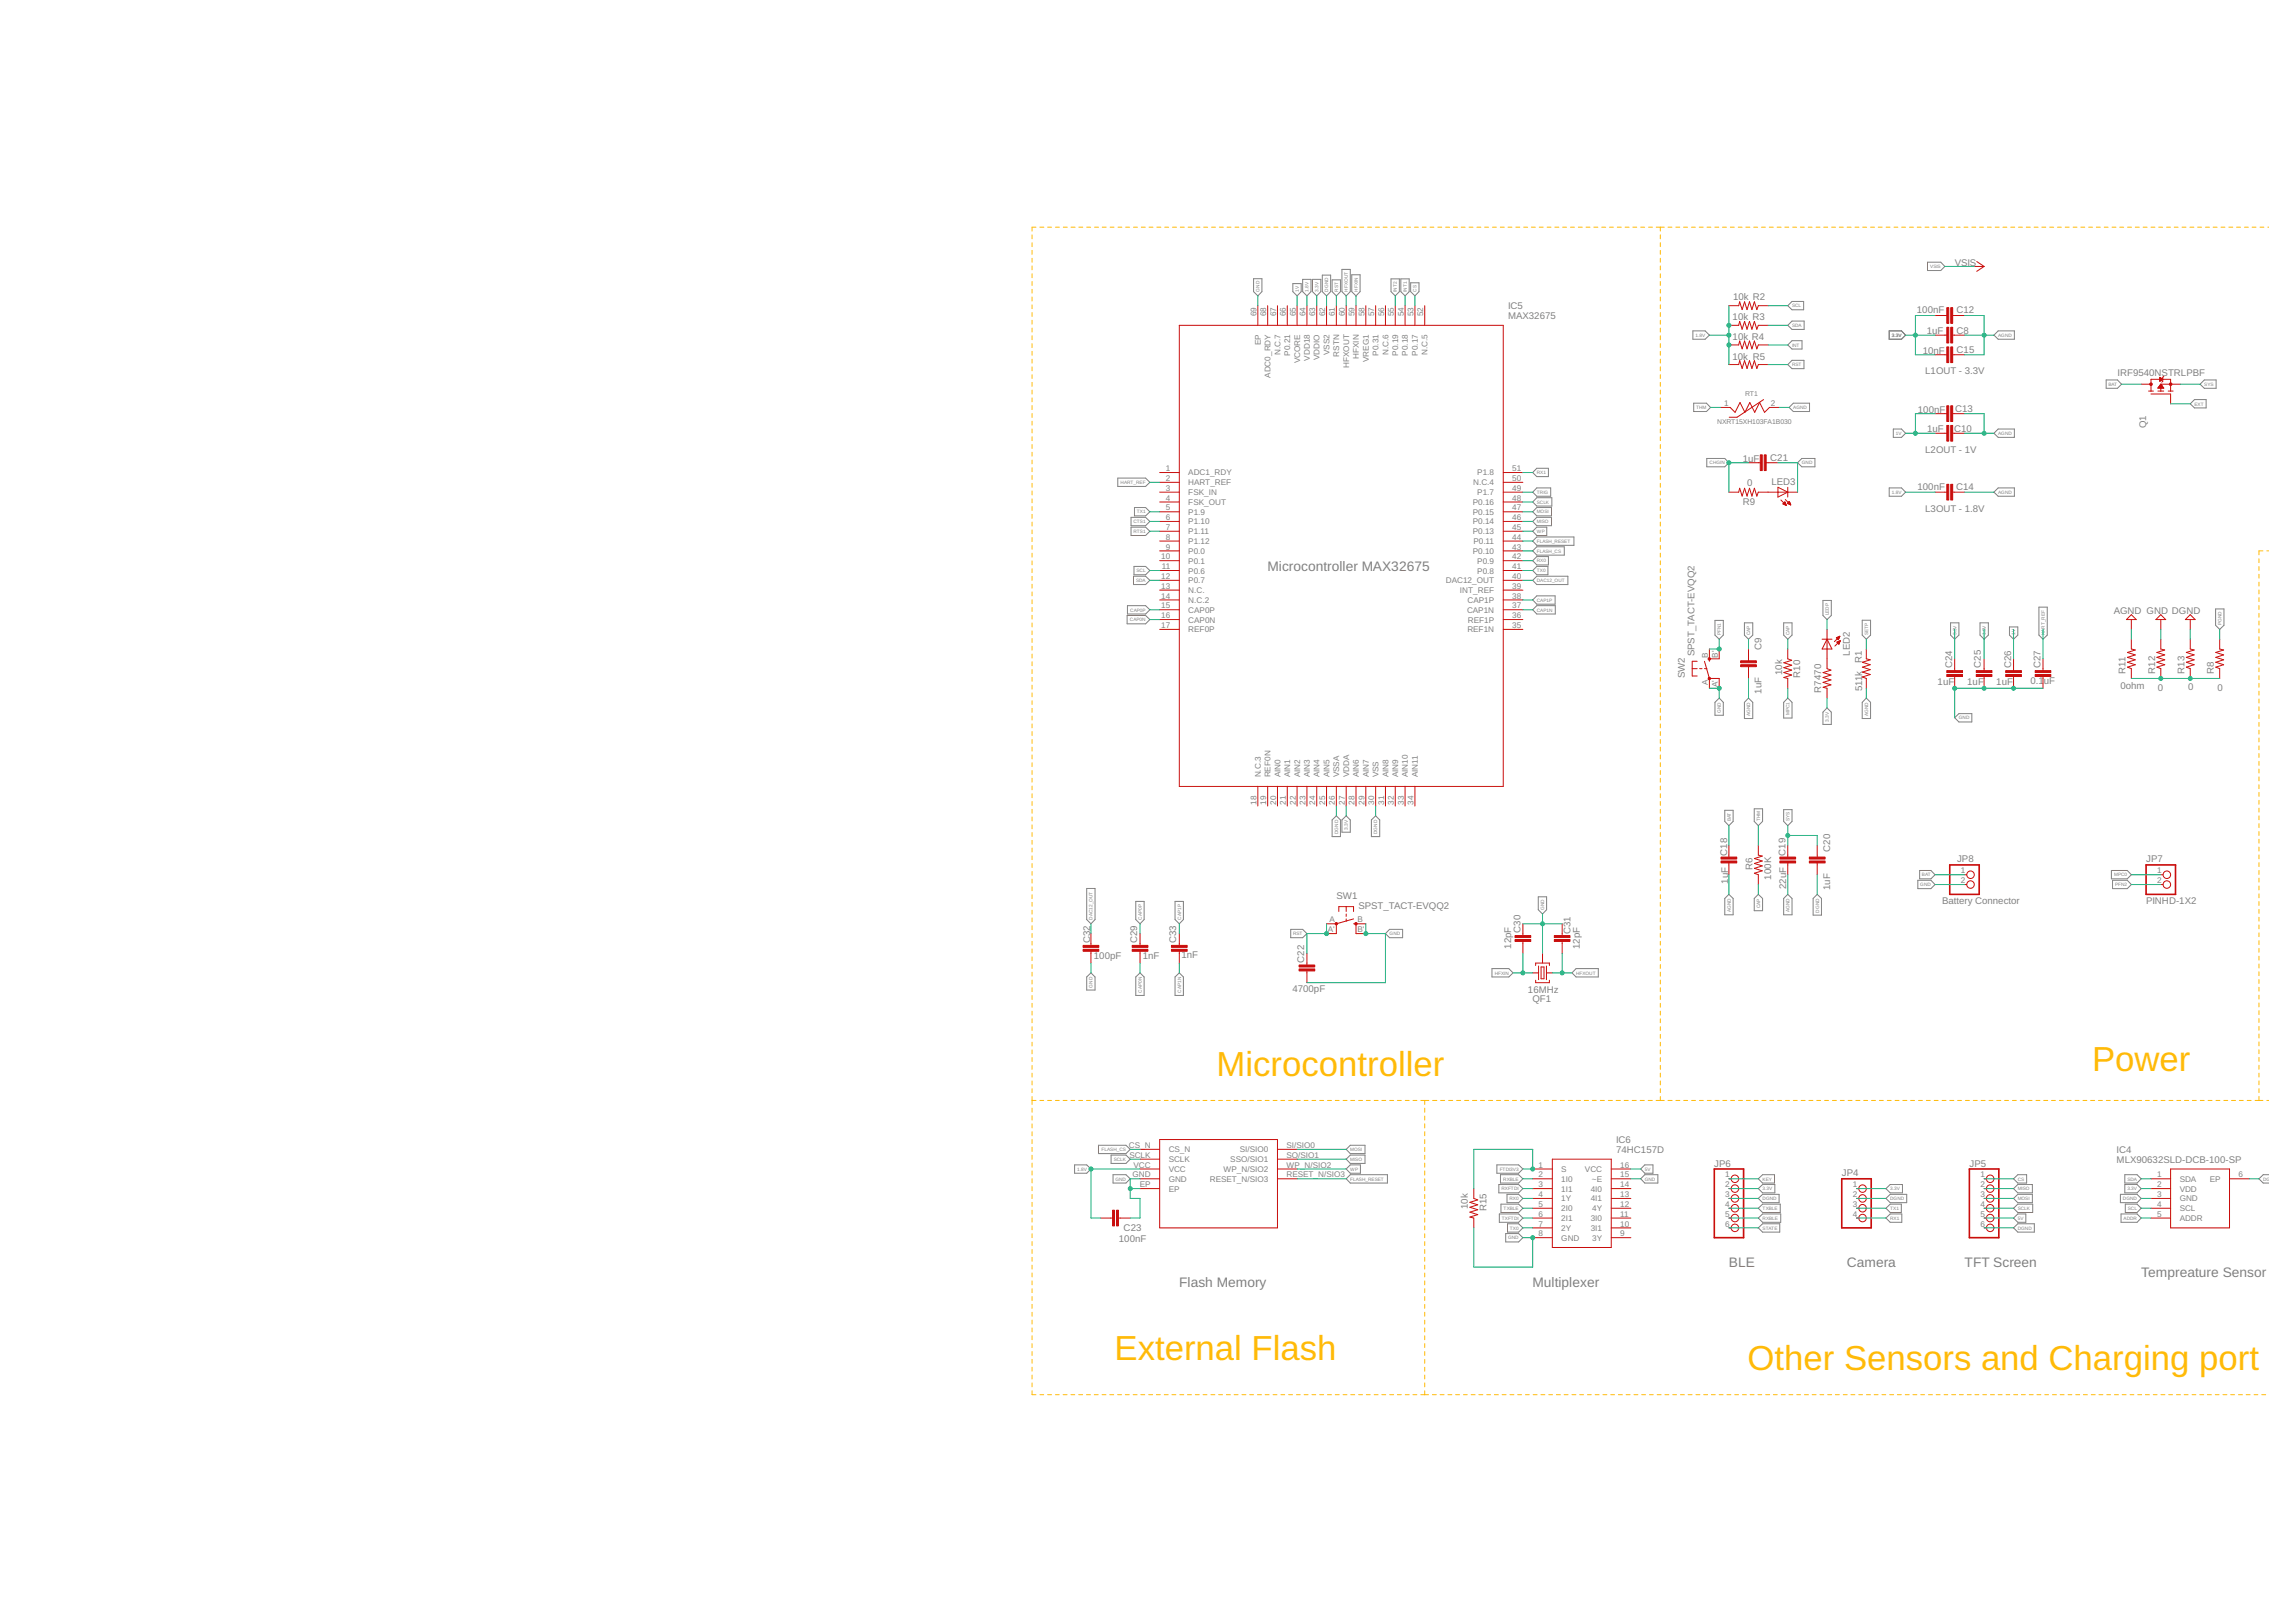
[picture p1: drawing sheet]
<svg xmlns="http://www.w3.org/2000/svg" width="297mm" height="210mm" viewBox="0 0 297 210" stroke-linecap="round" stroke-linejoin="round" font-family="sans-serif">
<defs><g id="words">
<g font-size="4.5" fill="#ffba08">
<text x="157.4" y="139.2">Microcontroller</text>
<text x="270.7" y="138.6">Power</text>
<text x="144.2" y="176">External Flash</text>
<text x="226.1" y="177.3">Other Sensors and Charging port</text>
</g>
<g font-size="1.8" fill="#808080">
<text x="164" y="73.8">Microcontroller MAX32675</text>
<text x="152.6" y="166.5">Flash Memory</text>
<text x="198.3" y="166.5">Multiplexer</text>
<text x="223.7" y="164">BLE</text>
<text x="238.9" y="164">Camera</text>
<text x="254.2" y="164">TFT Screen</text>
<text x="277" y="165.3">Tempreature Sensor</text>
</g>
<g font-size="1.2" fill="#808080">
<text x="252.9" y="34.5">VSIS</text>
<text x="195.1" y="41.3">MAX32675</text>
<text x="195.1" y="40">IC5</text>
<text x="224.2" y="41.4">10k R3</text>
<text x="224.2" y="38.8">10k R2</text>
<text x="248" y="40.5">100nF</text>
<text x="253.1" y="40.5">C12</text>
<text x="224.1" y="46.6">10k R5</text>
<text x="224.2" y="44">10k R4</text>
<text x="248.7" y="45.8">10nF</text>
<text x="249.3" y="43.2">1uF</text>
<text x="253.1" y="43.2">C8</text>
<text x="253.1" y="45.7">C15</text>
<text x="248.1" y="53.4">100nF</text>
<text x="249.1" y="48.4">L1OUT - 3.3V</text>
<text x="252.9" y="53.3">C13</text>
<text x="274" y="48.7">IRF9540NSTRLPBF</text>
<text x="225.5" y="59.7">1uF</text>
<text x="229" y="59.6">C21</text>
<text x="249.1" y="58.6">L2OUT - 1V</text>
<text x="249.3" y="55.9">1uF</text>
<text x="252.8" y="55.9">C10</text>
<text x="277.6" y="55.4" transform="rotate(-90 277.6 55.4)">Q1</text>
<text x="225.5" y="65.4">R9</text>
<text x="226" y="62.9">0</text>
<text x="229.2" y="62.8">LED3</text>
<text x="248.1" y="63.4">100nF</text>
<text x="253.1" y="63.4">C14</text>
<text x="249.1" y="66.2">L3OUT - 1.8V</text>
<text x="273.5" y="79.5">AGND GND DGND</text>
<text x="218" y="87.8" transform="rotate(-90 218 87.8)">SW2</text>
<text x="219.2" y="84.9" transform="rotate(-90 219.2 84.9)">SPST_TACT-EVQQ2</text>
<text x="227.9" y="89.8" transform="rotate(-90 227.9 89.8)">1uF</text>
<text x="227.9" y="84.1" transform="rotate(-90 227.9 84.1)">C9</text>
<text x="230.6" y="87.4" transform="rotate(-90 230.6 87.4)">10k</text>
<text x="232.9" y="87.7" transform="rotate(-90 232.9 87.7)">R10</text>
<text x="235.6" y="89.7" transform="rotate(-90 235.6 89.7)">R7470</text>
<text x="239.3" y="84.8" transform="rotate(-90 239.3 84.8)">LED2</text>
<text x="240.9" y="85.9" transform="rotate(-90 240.9 85.9)">R1</text>
<text x="240.9" y="89.4" transform="rotate(-90 240.9 89.4)">511k</text>
<text x="250.7" y="88.7">1uF</text>
<text x="252.6" y="86.5" transform="rotate(-90 252.6 86.5)">C24</text>
<text x="254.5" y="88.7">1uF</text>
<text x="256.3" y="86.4" transform="rotate(-90 256.3 86.4)">C25</text>
<text x="258.3" y="88.6">1uF</text>
<text x="260.2" y="86.5" transform="rotate(-90 260.2 86.5)">C26</text>
<text x="262.7" y="88.6">0.1uF</text>
<text x="264" y="86.5" transform="rotate(-90 264 86.5)">C27</text>
<text x="274.3" y="89.2">0ohm</text>
<text x="275" y="87.2" transform="rotate(-90 275 87.2)">R11</text>
<text x="278.8" y="87.2" transform="rotate(-90 278.8 87.2)">R12</text>
<text x="279.2" y="89.4">0</text>
<text x="282.6" y="87.2" transform="rotate(-90 282.6 87.2)">R13</text>
<text x="283.1" y="89.3">0</text>
<text x="286.4" y="87.2" transform="rotate(-90 286.4 87.2)">R8</text>
<text x="286.9" y="89.4">0</text>
<text x="223.4" y="110.7" transform="rotate(-90 223.4 110.7)">C18</text>
<text x="226.7" y="112.6" transform="rotate(-90 226.7 112.6)">R6</text>
<text x="229.1" y="113.8" transform="rotate(-90 229.1 113.8)">100K</text>
<text x="231" y="110.7" transform="rotate(-90 231 110.7)">C19</text>
<text x="236.8" y="110.2" transform="rotate(-90 236.8 110.2)">C20</text>
<text x="253.2" y="111.5">JP8</text>
<text x="277.6" y="111.6">JP7</text>
<text x="172.9" y="116.4">SW1</text>
<text x="175.7" y="117.6">SPST_TACT-EVQQ2</text>
<text x="223.6" y="114.4" transform="rotate(-90 223.6 114.4)">1uF</text>
<text x="231.1" y="115.1" transform="rotate(-90 231.1 115.1)">22uF</text>
<text x="236.8" y="115.2" transform="rotate(-90 236.8 115.2)">1uF</text>
<text x="251.2" y="116.9">Battery Connector</text>
<text x="277.6" y="117">PINHD-1X2</text>
<text x="141" y="122" transform="rotate(-90 141 122)">C32</text>
<text x="141.5" y="124.1">100pF</text>
<text x="147.1" y="122.1" transform="rotate(-90 147.1 122.1)">C29</text>
<text x="147.8" y="124">1nF</text>
<text x="152.2" y="122" transform="rotate(-90 152.2 122)">C33</text>
<text x="152.8" y="124">1nF</text>
<text x="168.7" y="124.6" transform="rotate(-90 168.7 124.6)">C22</text>
<text x="195.5" y="122.8" transform="rotate(-90 195.5 122.8)">12pF</text>
<text x="196.7" y="120.7" transform="rotate(-90 196.7 120.7)">C30</text>
<text x="203.2" y="120.9" transform="rotate(-90 203.2 120.9)">C31</text>
<text x="204.4" y="122.8" transform="rotate(-90 204.4 122.8)">12pF</text>
<text x="167.2" y="128.4">4700pF</text>
<text x="197.7" y="128.5">16MHz</text>
<text x="198.2" y="129.6">QF1</text>
<text x="209.1" y="149.2">74HC157D</text>
<text x="209.1" y="147.9">IC6</text>
<text x="273.8" y="149.2">IC4</text>
<text x="221.8" y="151">JP6</text>
<text x="238.3" y="152.2">JP4</text>
<text x="254.8" y="151">JP5</text>
<text x="273.8" y="150.5">MLX90632SLD-DCB-100-SP</text>
<text x="144.8" y="160.7">100nF</text>
<text x="145.4" y="159.3">C23</text>
<text x="189.9" y="156.5" transform="rotate(-90 189.9 156.5)">10k</text>
<text x="192.3" y="156.8" transform="rotate(-90 192.3 156.8)">R15</text>
</g>
<g font-size="1.1" fill="#808080">
<text x="162.5" y="40.9" transform="rotate(-90 162.5 40.9)">69</text>
<text x="163.8" y="40.9" transform="rotate(-90 163.8 40.9)">68</text>
<text x="165.1" y="40.9" transform="rotate(-90 165.1 40.9)">67</text>
<text x="166.4" y="40.9" transform="rotate(-90 166.4 40.9)">66</text>
<text x="167.6" y="40.9" transform="rotate(-90 167.6 40.9)">65</text>
<text x="168.9" y="40.9" transform="rotate(-90 168.9 40.9)">64</text>
<text x="170.2" y="40.9" transform="rotate(-90 170.2 40.9)">63</text>
<text x="171.4" y="40.9" transform="rotate(-90 171.4 40.9)">62</text>
<text x="172.7" y="40.9" transform="rotate(-90 172.7 40.9)">61</text>
<text x="174" y="40.9" transform="rotate(-90 174 40.9)">60</text>
<text x="175.2" y="40.9" transform="rotate(-90 175.2 40.9)">59</text>
<text x="176.5" y="40.9" transform="rotate(-90 176.5 40.9)">58</text>
<text x="177.8" y="40.9" transform="rotate(-90 177.8 40.9)">57</text>
<text x="179.1" y="40.9" transform="rotate(-90 179.1 40.9)">56</text>
<text x="180.3" y="40.9" transform="rotate(-90 180.3 40.9)">55</text>
<text x="181.6" y="40.9" transform="rotate(-90 181.6 40.9)">54</text>
<text x="182.9" y="40.9" transform="rotate(-90 182.9 40.9)">53</text>
<text x="184.1" y="40.9" transform="rotate(-90 184.1 40.9)">52</text>
<text x="163.1" y="44.7" transform="rotate(-90 163.1 44.7)">EP</text>
<text x="165.6" y="46" transform="rotate(-90 165.6 46)">N.C.7</text>
<text x="166.9" y="46" transform="rotate(-90 166.9 46)">P0.21</text>
<text x="168.2" y="47" transform="rotate(-90 168.2 47)">VCORE</text>
<text x="169.5" y="46.7" transform="rotate(-90 169.5 46.7)">VDD18</text>
<text x="170.7" y="46.6" transform="rotate(-90 170.7 46.6)">VDDIO</text>
<text x="172" y="46" transform="rotate(-90 172 46)">VSS2</text>
<text x="173.3" y="46.1" transform="rotate(-90 173.3 46.1)">RSTN</text>
<text x="174.5" y="47.6" transform="rotate(-90 174.5 47.6)">HFXOUT</text>
<text x="175.8" y="46.4" transform="rotate(-90 175.8 46.4)">HFXIN</text>
<text x="177.1" y="46.8" transform="rotate(-90 177.1 46.8)">VREG1</text>
<text x="178.3" y="46" transform="rotate(-90 178.3 46)">P0.31</text>
<text x="179.6" y="46" transform="rotate(-90 179.6 46)">N.C.6</text>
<text x="180.9" y="46" transform="rotate(-90 180.9 46)">P0.19</text>
<text x="182.2" y="46" transform="rotate(-90 182.2 46)">P0.18</text>
<text x="183.4" y="46" transform="rotate(-90 183.4 46)">P0.17</text>
<text x="184.7" y="46" transform="rotate(-90 184.7 46)">N.C.5</text>
<text x="164.4" y="48.9" transform="rotate(-90 164.4 48.9)">ADC0_RDY</text>
<text x="223.1" y="52.5">1</text>
<text x="229.1" y="52.5">2</text>
<text x="150.8" y="61">1</text>
<text x="150.8" y="62.2">2</text>
<text x="150.8" y="63.5">3</text>
<text x="150.8" y="64.8">4</text>
<text x="153.7" y="61.5">ADC1_RDY</text>
<text x="153.7" y="62.8">HART_REF</text>
<text x="153.7" y="64.1">FSK_IN</text>
<text x="153.7" y="65.3">FSK_OUT</text>
<text x="190.5" y="65.3">P0.16</text>
<text x="190.6" y="62.8">N.C.4</text>
<text x="191.1" y="61.5">P1.8</text>
<text x="191.1" y="64.1">P1.7</text>
<text x="195.6" y="61">51</text>
<text x="195.6" y="62.2">50</text>
<text x="195.6" y="63.5">49</text>
<text x="195.6" y="64.8">48</text>
<text x="150.8" y="66">5</text>
<text x="150.8" y="67.3">6</text>
<text x="150.8" y="68.6">7</text>
<text x="150.8" y="69.9">8</text>
<text x="150.8" y="71.1">9</text>
<text x="153.7" y="66.6">P1.9</text>
<text x="153.7" y="67.9">P1.10</text>
<text x="153.7" y="69.1">P1.11</text>
<text x="153.7" y="70.4">P1.12</text>
<text x="153.7" y="71.7">P0.0</text>
<text x="190.5" y="66.6">P0.15</text>
<text x="190.5" y="67.9">P0.14</text>
<text x="190.5" y="69.1">P0.13</text>
<text x="190.5" y="71.7">P0.10</text>
<text x="190.6" y="70.4">P0.11</text>
<text x="195.6" y="66">47</text>
<text x="195.6" y="67.3">46</text>
<text x="195.6" y="68.6">45</text>
<text x="195.6" y="69.9">44</text>
<text x="195.6" y="71.1">43</text>
<text x="150.2" y="72.4">10</text>
<text x="150.2" y="74.9">12</text>
<text x="150.2" y="76.2">13</text>
<text x="150.2" y="77.5">14</text>
<text x="150.3" y="73.7">11</text>
<text x="153.7" y="72.9">P0.1</text>
<text x="153.7" y="74.2">P0.6</text>
<text x="153.7" y="75.5">P0.7</text>
<text x="153.7" y="76.8">N.C.</text>
<text x="187.1" y="75.5">DAC12_OUT</text>
<text x="188.9" y="76.8">INT_REF</text>
<text x="191.1" y="72.9">P0.9</text>
<text x="191.1" y="74.2">P0.8</text>
<text x="195.6" y="72.4">42</text>
<text x="195.6" y="73.7">41</text>
<text x="195.6" y="74.9">40</text>
<text x="195.6" y="76.2">39</text>
<text x="195.6" y="77.5">38</text>
<text x="150.2" y="78.7">15</text>
<text x="150.2" y="80">16</text>
<text x="150.2" y="81.3">17</text>
<text x="153.7" y="78">N.C.2</text>
<text x="153.7" y="79.3">CAP0P</text>
<text x="153.7" y="80.6">CAP0N</text>
<text x="153.7" y="81.8">REF0P</text>
<text x="189.8" y="79.3">CAP1N</text>
<text x="189.8" y="81.8">REF1N</text>
<text x="189.9" y="78">CAP1P</text>
<text x="189.9" y="80.6">REF1P</text>
<text x="195.6" y="78.7">37</text>
<text x="195.6" y="80">36</text>
<text x="195.6" y="81.3">35</text>
<text x="221" y="88.7" transform="rotate(-90 221 88.7)">A</text>
<text x="221" y="85.1" transform="rotate(-90 221 85.1)">B</text>
<text x="222.2" y="88.9" transform="rotate(-90 222.2 88.9)">A'</text>
<text x="222.2" y="85.1" transform="rotate(-90 222.2 85.1)">B'</text>
<text x="163.1" y="100.6" transform="rotate(-90 163.1 100.6)">N.C.3</text>
<text x="164.4" y="100.6" transform="rotate(-90 164.4 100.6)">REF0N</text>
<text x="165.6" y="100.6" transform="rotate(-90 165.6 100.6)">AIN0</text>
<text x="166.9" y="100.6" transform="rotate(-90 166.9 100.6)">AIN1</text>
<text x="168.2" y="100.6" transform="rotate(-90 168.2 100.6)">AIN2</text>
<text x="169.5" y="100.6" transform="rotate(-90 169.5 100.6)">AIN3</text>
<text x="170.7" y="100.6" transform="rotate(-90 170.7 100.6)">AIN4</text>
<text x="172" y="100.6" transform="rotate(-90 172 100.6)">AIN5</text>
<text x="173.3" y="100.6" transform="rotate(-90 173.3 100.6)">VSSA</text>
<text x="174.5" y="100.6" transform="rotate(-90 174.5 100.6)">VDDA</text>
<text x="175.8" y="100.6" transform="rotate(-90 175.8 100.6)">AIN6</text>
<text x="177.1" y="100.6" transform="rotate(-90 177.1 100.6)">AIN7</text>
<text x="178.3" y="100.6" transform="rotate(-90 178.3 100.6)">VSS</text>
<text x="179.6" y="100.6" transform="rotate(-90 179.6 100.6)">AIN8</text>
<text x="180.9" y="100.6" transform="rotate(-90 180.9 100.6)">AIN9</text>
<text x="182.2" y="100.6" transform="rotate(-90 182.2 100.6)">AIN10</text>
<text x="183.4" y="100.6" transform="rotate(-90 183.4 100.6)">AIN11</text>
<text x="162.5" y="104.1" transform="rotate(-90 162.5 104.1)">18</text>
<text x="163.8" y="104.1" transform="rotate(-90 163.8 104.1)">19</text>
<text x="165.1" y="104.1" transform="rotate(-90 165.1 104.1)">20</text>
<text x="166.4" y="104.1" transform="rotate(-90 166.4 104.1)">21</text>
<text x="167.6" y="104.1" transform="rotate(-90 167.6 104.1)">22</text>
<text x="168.9" y="104.1" transform="rotate(-90 168.9 104.1)">23</text>
<text x="170.2" y="104.1" transform="rotate(-90 170.2 104.1)">24</text>
<text x="171.4" y="104.1" transform="rotate(-90 171.4 104.1)">25</text>
<text x="172.7" y="104.1" transform="rotate(-90 172.7 104.1)">26</text>
<text x="174" y="104.1" transform="rotate(-90 174 104.1)">27</text>
<text x="175.2" y="104.1" transform="rotate(-90 175.2 104.1)">28</text>
<text x="176.5" y="104.1" transform="rotate(-90 176.5 104.1)">29</text>
<text x="177.8" y="104.1" transform="rotate(-90 177.8 104.1)">30</text>
<text x="179.1" y="104.1" transform="rotate(-90 179.1 104.1)">31</text>
<text x="180.3" y="104.1" transform="rotate(-90 180.3 104.1)">32</text>
<text x="181.6" y="104.1" transform="rotate(-90 181.6 104.1)">33</text>
<text x="182.9" y="104.1" transform="rotate(-90 182.9 104.1)">34</text>
<text x="253.7" y="113">1</text>
<text x="279.1" y="113">1</text>
<text x="172" y="119.4">A</text>
<text x="175.6" y="119.4">B</text>
<text x="253.7" y="114.3">2</text>
<text x="279.1" y="114.3">2</text>
<text x="171.8" y="120.6">A'</text>
<text x="175.6" y="120.6">B'</text>
<text x="146" y="148.6">CS_N</text>
<text x="146.1" y="149.8">SCLK</text>
<text x="151.2" y="149.1">CS_N</text>
<text x="160.4" y="149.1">SI/SIO0</text>
<text x="166.4" y="148.6">SI/SIO0</text>
<text x="166.4" y="149.8">SO/SIO1</text>
<text x="146.5" y="152.4">GND</text>
<text x="146.6" y="151.1">VCC</text>
<text x="147.5" y="153.6">EP</text>
<text x="151.2" y="150.4">SCLK</text>
<text x="151.2" y="151.7">VCC</text>
<text x="151.2" y="152.9">GND</text>
<text x="151.2" y="154.2">EP</text>
<text x="156.5" y="152.9">RESET_N/SIO3</text>
<text x="158.3" y="151.7">WP_N/SIO2</text>
<text x="159.2" y="150.4">SSO/SIO1</text>
<text x="166.4" y="151.1">WP_N/SIO2</text>
<text x="166.4" y="152.4">RESET_N/SIO3</text>
<text x="199.1" y="151.1">1</text>
<text x="199.1" y="152.4">2</text>
<text x="199.1" y="153.6">3</text>
<text x="199.1" y="154.9">4</text>
<text x="202" y="151.7">S</text>
<text x="202" y="152.9">1I0</text>
<text x="202" y="154.2">1I1</text>
<text x="202" y="155.5">1Y</text>
<text x="205" y="151.7">VCC</text>
<text x="205.8" y="155.5">4I1</text>
<text x="205.8" y="154.2">4I0</text>
<text x="206" y="152.9">~E</text>
<text x="209.6" y="154.9">13</text>
<text x="209.6" y="153.6">14</text>
<text x="209.6" y="152.4">15</text>
<text x="209.6" y="151.1">16</text>
<text x="223.2" y="152.4">1</text>
<text x="223.2" y="153.6">2</text>
<text x="223.2" y="154.9">3</text>
<text x="239.7" y="153.6">1</text>
<text x="239.7" y="154.9">2</text>
<text x="256.2" y="152.4">1</text>
<text x="256.2" y="153.6">2</text>
<text x="256.2" y="154.9">3</text>
<text x="279.1" y="152.4">1</text>
<text x="279.1" y="153.6">2</text>
<text x="279.1" y="154.9">3</text>
<text x="282" y="152.9">SDA</text>
<text x="282" y="154.2">VDD</text>
<text x="282" y="155.5">GND</text>
<text x="285.9" y="152.9">EP</text>
<text x="289.6" y="152.4">6</text>
<text x="199.1" y="156.2">5</text>
<text x="199.1" y="157.5">6</text>
<text x="199.1" y="158.7">7</text>
<text x="199.1" y="160">8</text>
<text x="202" y="156.7">2I0</text>
<text x="202" y="158">2I1</text>
<text x="202" y="159.3">2Y</text>
<text x="202" y="160.6">GND</text>
<text x="205.8" y="159.3">3I1</text>
<text x="205.8" y="158">3I0</text>
<text x="206" y="160.6">3Y</text>
<text x="206" y="156.7">4Y</text>
<text x="209.6" y="160">9</text>
<text x="209.6" y="158.7">10</text>
<text x="209.6" y="157.5">11</text>
<text x="209.6" y="156.2">12</text>
<text x="223.2" y="156.2">4</text>
<text x="223.2" y="157.5">5</text>
<text x="223.2" y="158.7">6</text>
<text x="239.7" y="156.2">3</text>
<text x="239.7" y="157.5">4</text>
<text x="256.2" y="156.2">4</text>
<text x="256.2" y="157.5">5</text>
<text x="256.2" y="158.7">6</text>
<text x="279.1" y="156.2">4</text>
<text x="279.1" y="157.5">5</text>
<text x="282" y="156.7">SCL</text>
<text x="282" y="158">ADDR</text>
</g>
<g font-size=".9" fill="#808080">
<text x="225.8" y="51.3">RT1</text>
<text x="222.1" y="54.9">NXRT15XH103FA1B030</text>
</g>
<g font-size=".6" fill="#808080">
<text x="249.7" y="34.7">VSIS</text>
<text x="162.9" y="37.7" transform="rotate(-90 162.9 37.7)">GND</text>
<text x="168" y="37.7" transform="rotate(-90 168 37.7)">1V</text>
<text x="169.3" y="37.7" transform="rotate(-90 169.3 37.7)">1.8V</text>
<text x="170.6" y="37.7" transform="rotate(-90 170.6 37.7)">3.3V</text>
<text x="171.8" y="37.7" transform="rotate(-90 171.8 37.7)">DGND</text>
<text x="173.1" y="37.7" transform="rotate(-90 173.1 37.7)">RST</text>
<text x="174.4" y="37.7" transform="rotate(-90 174.4 37.7)">HFXOUT</text>
<text x="175.6" y="37.7" transform="rotate(-90 175.6 37.7)">HFXIN</text>
<text x="180.7" y="37.7" transform="rotate(-90 180.7 37.7)">INT2</text>
<text x="182" y="37.7" transform="rotate(-90 182 37.7)">INT1</text>
<text x="183.3" y="37.7" transform="rotate(-90 183.3 37.7)">CS</text>
<text x="231.8" y="39.8">SCL</text>
<text x="219.4" y="43.6">1.8V</text>
<text x="231.8" y="42.3">SDA</text>
<text x="231.8" y="44.9">INT</text>
<text x="231.8" y="47.4">RST</text>
<text x="244.7" y="43.6">3.3V</text>
<text x="258.5" y="43.6">AGND</text>
<text x="219.4" y="52.9">THM</text>
<text x="232" y="52.9">AGND</text>
<text x="272.8" y="49.9">BAT</text>
<text x="283.9" y="52.5">EXT</text>
<text x="285.2" y="49.9">SYS</text>
<text x="245.3" y="56.3">1V</text>
<text x="258.5" y="56.3">AGND</text>
<text x="145" y="62.6">HART_REF</text>
<text x="198.8" y="65.2">SCLK</text>
<text x="198.8" y="63.9">TRIG</text>
<text x="198.8" y="61.4">RX1</text>
<text x="221.2" y="60.1">CHGIN</text>
<text x="233.1" y="60.1">GND</text>
<text x="244.7" y="63.9">1.8V</text>
<text x="258.5" y="63.9">AGND</text>
<text x="146.6" y="67.7">CTS1</text>
<text x="146.7" y="69">RTS1</text>
<text x="147.1" y="66.4">TX1</text>
<text x="198.8" y="66.4">MOSI</text>
<text x="198.8" y="67.7">MISO</text>
<text x="198.8" y="71.5">FLASH_CS</text>
<text x="198.8" y="69">WP</text>
<text x="198.8" y="70.3">FLASH_RESET</text>
<text x="147" y="75.3">SDA</text>
<text x="147" y="74.1">SCL</text>
<text x="198.8" y="75.3">DAC12_OUT</text>
<text x="198.8" y="77.9">CAP1P</text>
<text x="198.8" y="72.8">RX0</text>
<text x="198.8" y="74.1">TX0</text>
<text x="146.2" y="80.4">CAP0N</text>
<text x="146.2" y="79.1">CAP0P</text>
<text x="198.8" y="79.1">CAP1N</text>
<text x="222.6" y="82.2" transform="rotate(-90 222.6 82.2)">PFN1</text>
<text x="226.4" y="82.2" transform="rotate(-90 226.4 82.2)">CAP</text>
<text x="231.5" y="82.2" transform="rotate(-90 231.5 82.2)">CAP</text>
<text x="236.6" y="79.6" transform="rotate(-90 236.6 79.6)">LEDP</text>
<text x="241.7" y="82.2" transform="rotate(-90 241.7 82.2)">SETP</text>
<text x="253.1" y="82.2" transform="rotate(-90 253.1 82.2)">3.3V</text>
<text x="256.9" y="82.2" transform="rotate(-90 256.9 82.2)">1.8V</text>
<text x="260.7" y="82.2" transform="rotate(-90 260.7 82.2)">1V</text>
<text x="264.5" y="82.2" transform="rotate(-90 264.5 82.2)">HART_REF</text>
<text x="287.4" y="80.9" transform="rotate(-90 287.4 80.9)">PGND</text>
<text x="222.6" y="92.3" transform="rotate(-90 222.6 92.3)">GND</text>
<text x="226.4" y="92.7" transform="rotate(-90 226.4 92.7)">AGND</text>
<text x="231.5" y="92.6" transform="rotate(-90 231.5 92.6)">MPC1</text>
<text x="236.6" y="93.4" transform="rotate(-90 236.6 93.4)">3.3V</text>
<text x="241.7" y="92.7" transform="rotate(-90 241.7 92.7)">AGND</text>
<text x="253.4" y="93.1">GND</text>
<text x="173.1" y="107.9" transform="rotate(-90 173.1 107.9)">DGND</text>
<text x="174.4" y="107.4" transform="rotate(-90 174.4 107.4)">3.3V</text>
<text x="178.2" y="107.9" transform="rotate(-90 178.2 107.9)">DGND</text>
<text x="223.9" y="106.3" transform="rotate(-90 223.9 106.3)">BAT</text>
<text x="227.7" y="106.3" transform="rotate(-90 227.7 106.3)">THM</text>
<text x="231.5" y="106.3" transform="rotate(-90 231.5 106.3)">SYS</text>
<text x="248.6" y="113.4">BAT</text>
<text x="273.5" y="113.4">MPC0</text>
<text x="141.4" y="119" transform="rotate(-90 141.4 119)">DAC12_OUT</text>
<text x="147.7" y="119" transform="rotate(-90 147.7 119)">CAP0P</text>
<text x="152.8" y="119" transform="rotate(-90 152.8 119)">CAP1P</text>
<text x="199.8" y="117.7" transform="rotate(-90 199.8 117.7)">GND</text>
<text x="223.9" y="118.1" transform="rotate(-90 223.9 118.1)">AGND</text>
<text x="227.7" y="117.5" transform="rotate(-90 227.7 117.5)">CAP</text>
<text x="231.5" y="118.1" transform="rotate(-90 231.5 118.1)">AGND</text>
<text x="235.3" y="118.1" transform="rotate(-90 235.3 118.1)">DGND</text>
<text x="248.4" y="114.7">GND</text>
<text x="273.6" y="114.7">PFN2</text>
<text x="167.3" y="121">RST</text>
<text x="179.8" y="121">GND</text>
<text x="141.4" y="127.8" transform="rotate(-90 141.4 127.8)">GND</text>
<text x="147.7" y="128.5" transform="rotate(-90 147.7 128.5)">CAP0N</text>
<text x="152.8" y="128.5" transform="rotate(-90 152.8 128.5)">CAP1N</text>
<text x="193.4" y="126.1">HFXIN</text>
<text x="203.9" y="126.1">HFXOUT</text>
<text x="142.5" y="149">FLASH_CS</text>
<text x="174.7" y="149">MOSI</text>
<text x="139.3" y="151.5">1.8V</text>
<text x="144.1" y="150.2">SCLK</text>
<text x="144.3" y="152.8">GND</text>
<text x="174.7" y="150.2">MISO</text>
<text x="174.7" y="151.5">WP</text>
<text x="174.7" y="152.8">FLASH_RESET</text>
<text x="194" y="151.5">FTDI3V3</text>
<text x="194.2" y="154">RXFTDI</text>
<text x="194.5" y="152.8">RXBLE</text>
<text x="195.3" y="155.3">RX0</text>
<text x="212.8" y="152.8">GND</text>
<text x="212.8" y="151.5">5V</text>
<text x="228" y="155.3">DGND</text>
<text x="228" y="154">3.3V</text>
<text x="228" y="152.8">KEY</text>
<text x="244.5" y="155.3">DGND</text>
<text x="244.5" y="154">3.3V</text>
<text x="261" y="155.3">MOSI</text>
<text x="261" y="154">MISO</text>
<text x="261" y="152.8">CS</text>
<text x="274.7" y="155.3">DGND</text>
<text x="275.2" y="152.8">SDA</text>
<text x="275.2" y="154">3.3V</text>
<text x="292.8" y="152.8">DGND</text>
<text x="194.3" y="157.9">TXFTDI</text>
<text x="194.5" y="156.6">TXBLE</text>
<text x="195.1" y="160.4">GND</text>
<text x="195.3" y="159.1">TX0</text>
<text x="228" y="159.1">STATE</text>
<text x="228" y="156.6">TXBLE</text>
<text x="228" y="157.9">RXBLE</text>
<text x="244.5" y="156.6">TX1</text>
<text x="244.5" y="157.9">RX1</text>
<text x="261" y="159.1">DGND</text>
<text x="261" y="156.6">SCLK</text>
<text x="261" y="157.9">5V</text>
<text x="274.7" y="157.9">ADDR</text>
<text x="275.3" y="156.6">SCL</text>
</g>
</g></defs>
<g fill="none" stroke="#808080" stroke-width=".13">
<path d="M162.2 36.1h1.1v1.6l-.6 .6-.5-.6zM167.3 36.7h1v1l-.5 .6-.5-.6zM168.5 36.2h1.1v1.5l-.5 .6-.6-.6zM169.8 36.2h1.1v1.5l-.6 .6-.5-.6zM171.1 35.6h1v2.1l-.5 .6-.5-.6zM172.3 36.2h1.1v1.5l-.5 .6-.6-.6zM173.6 34.9h1.1v2.8l-.5 .6-.6-.6zM174.9 35.6h1.1v2.1l-.6 .6-.5-.6zM180 36.1h1v1.6l-.5 .6-.5-.6zM181.2 36.1h1.1v1.6l-.5 .6-.6-.6zM182.5 36.6h1.1v1.1l-.6 .6-.5-.6zM231.3 39.6l.5-.6h1.5v1.1h-1.5z"/>
<path d="M249.4 33.9h1.7l.5 .6-.5 .5h-1.7zM219 42.8h1.6l.5 .6-.5 .5h-1.6zM219.1 52.2h1.7l.5 .5-.5 .6h-1.7zM220.8 59.3h2.3l.6 .6-.6 .5h-2.3zM231.3 42.1l.5-.5h1.6v1h-1.6zM231.3 44.6l.5-.5h1.3v1.1h-1.3zM231.3 47.2l.5-.6h1.6v1.1h-1.6zM231.5 52.7l.5-.5h2.1v1.1h-2.1zM232.6 59.9l.5-.6h1.7v1.1h-1.7zM244.4 42.8h1.6l.5 .6-.5 .5h-1.6zM244.9 55.5h1.1l.5 .6-.5 .5h-1.1zM258 43.4l.5-.6h2.1v1.1h-2.1z"/>
<path d="M258 56.1l.5-.6h2.1v1.1h-2.1zM272.5 49.2h1.4l.6 .5-.6 .5h-1.4zM283.4 52.3l.5-.6h1.5v1.1h-1.5zM284.6 49.7l.6-.5h1.5v1h-1.5zM144.6 61.9h3.6l.6 .5-.6 .5h-3.6zM145.8 79.7h2.4l.6 .5-.6 .5h-2.4zM145.9 78.4h2.3l.6 .5-.6 .6h-2.3zM146.3 67h1.9l.6 .5-.6 .5h-1.9zM146.3 68.2h1.9l.6 .5-.6 .6h-1.9zM146.6 74.6h1.6l.6 .5-.6 .5h-1.6zM146.7 73.3h1.5l.6 .5-.6 .6h-1.5zM146.8 65.7h1.4l.6 .5-.6 .6h-1.4z"/>
<path d="M198.3 67.5l.5-.5h1.9v1h-1.9zM198.3 73.8l.5-.5h1.5v1.1h-1.5zM198.3 72.6l.5-.6h1.5v1.1h-1.5zM198.3 75.1l.5-.5h4v1h-4zM198.3 77.6l.5-.5h2.4v1.1h-2.4zM198.3 71.3l.5-.5h3.6v1h-3.6zM198.3 78.9l.5-.5h2.4v1.1h-2.4zM198.3 68.7l.5-.5h1.3v1.1h-1.3zM198.3 70l.5-.5h4.8v1.1h-4.8zM198.8 63.1h1.8v1.1h-1.8l-.5-.5zM198.8 64.4h2v1.1h-2l-.5-.5zM198.8 65.7h1.9v1.1h-1.9l-.5-.6z"/>
<path d="M198.8 60.6h1.5v1.1h-1.5l-.5-.5zM235.8 77.7h1.1v2l-.5 .5-.6-.5zM244.4 63.1h1.6l.5 .6-.5 .5h-1.6zM258 63.7l.5-.6h2.1v1.1h-2.1zM263.8 78.6h1.1v3.6l-.6 .5-.5-.5zM286.6 78.8h1.1v2.1l-.5 .5-.6-.5zM221.9 80.3h1v1.9l-.5 .5-.5-.5zM222.4 90.3l.5 .6v1.7h-1v-1.7zM225.7 80.6h1.1v1.6l-.6 .5-.5-.5zM226.2 90.3l.6 .6v2.1h-1.1v-2.1zM230.8 80.6h1v1.6l-.5 .5-.5-.5zM231.3 90.3l.5 .6v2h-1v-2z"/>
<path d="M236.4 91.6l.5 .6v1.5h-1.1v-1.5zM240.9 80.3h1.1v1.9l-.6 .5-.5-.5zM241.4 90.3l.6 .6v2.1h-1.1v-2.1zM252.3 80.6h1.1v1.6l-.5 .5-.6-.5zM252.9 92.9l.5-.5h1.7v1h-1.7zM256.2 80.6h1v1.6l-.5 .5-.5-.5zM260 81.1h1v1.1l-.5 .5-.5-.5zM140.6 115h1.1v4l-.6 .5-.5-.5zM146.9 116.6h1.1v2.4l-.5 .5-.6-.5zM152 116.6h1.1v2.4l-.5 .5-.6-.5zM172.3 106.1l.6-.5 .5 .5v2.2h-1.1zM173.6 106.1l.6-.5 .5 .5v1.6h-1.1z"/>
<path d="M177.4 106.1l.6-.5 .5 .5v2.2h-1.1zM199 116.1h1.1v1.6l-.5 .6-.6-.6zM223.1 104.9h1.1v1.4l-.5 .5-.6-.5zM223.7 115.7l.5 .6v2.1h-1.1v-2.1zM226.9 104.7h1.1v1.6l-.5 .5-.6-.5zM227.5 115.7l.5 .6v1.6h-1.1v-1.6zM230.8 116.3l.5-.6 .5 .6v2.1h-1zM230.8 104.8h1v1.5l-.5 .5-.5-.5zM235.1 115.7l.5 .6v2.1h-1v-2.1zM248.1 113.9h1.7l.5 .6-.5 .5h-1.7zM248.3 112.6h1.5l.5 .6-.5 .5h-1.5zM273.2 112.6h2l.5 .6-.5 .5h-2z"/>
<path d="M273.3 113.9h1.9l.5 .6-.5 .5h-1.9zM140.6 126.4l.5-.5 .6 .5v1.7h-1.1zM146.9 126.4l.6-.5 .5 .5v2.4h-1.1zM152 126.4l.6-.5 .5 .5v2.4h-1.1zM167 120.3h1.5l.6 .5-.6 .5h-1.5zM179.8 120.3h1.7v1h-1.7l-.6-.5zM193 125.3h2.2l.5 .6-.5 .5h-2.2zM203.9 125.3h2.9v1.1h-2.9l-.5-.5zM139 150.7h1.6l.5 .6-.5 .5h-1.6zM142.1 148.2h3.6l.5 .5-.5 .6h-3.6zM143.7 149.5h2l.5 .5-.5 .6h-2zM144 152h1.7l.5 .5-.5 .6h-1.7z"/>
<path d="M174.2 152.5l.5-.5h4.8v1.1h-4.8zM174.2 150l.5-.5h1.9v1.1h-1.9zM174.2 148.7l.5-.5h1.9v1.1h-1.9zM174.2 151.3l.5-.6h1.3v1.1h-1.3zM193.7 150.7h2.8l.5 .6-.5 .5h-2.8zM193.9 153.3h2.6l.5 .5-.5 .6h-2.6zM194 157.1h2.5l.5 .5-.5 .6h-2.5zM194.1 152h2.4l.5 .5-.5 .6h-2.4zM194.2 155.8h2.3l.5 .6-.5 .5h-2.3zM194.8 159.6h1.7l.5 .6-.5 .5h-1.7zM195 154.6h1.5l.5 .5-.5 .5h-1.5zM195 158.4h1.5l.5 .5-.5 .5h-1.5z"/>
<path d="M212.3 152.5l.5-.5h1.7v1.1h-1.7zM212.3 151.3l.5-.6h1v1.1h-1zM227.5 152.5l.5-.5h1.6v1.1h-1.6zM227.5 155.1l.5-.5h2.2v1h-2.2zM227.5 158.9l.5-.5h2.3v1h-2.3zM227.5 156.4l.5-.6h2.3v1.1h-2.3zM227.5 153.8l.5-.5h1.6v1.1h-1.6zM227.5 157.6l.5-.5h2.4v1.1h-2.4zM244 155.1l.5-.5h2.2v1h-2.2zM244 156.4l.5-.6h1.5v1.1h-1.5zM244 153.8l.5-.5h1.6v1.1h-1.6zM244 157.6l.5-.5h1.5v1.1h-1.5z"/>
<path d="M260.5 152.5l.5-.5h1.2v1.1h-1.2zM260.5 155.1l.5-.5h1.9v1h-1.9zM260.5 158.9l.5-.5h2.2v1h-2.2zM260.5 156.4l.5-.6h2v1.1h-2zM260.5 153.8l.5-.5h1.9v1.1h-1.9zM260.5 157.6l.5-.5h1.1v1.1h-1.1zM274.3 154.6h2.2l.5 .5-.5 .5h-2.2zM274.4 157.1h2.1l.5 .5-.5 .6h-2.1zM274.9 152h1.6l.5 .5-.5 .6h-1.6zM274.9 153.3h1.6l.5 .5-.5 .6h-1.6zM275 155.8h1.5l.5 .6-.5 .5h-1.5zM293.6 152h-.8l-.6 .5 .6 .6h.8"/>
</g>
<g fill="none" stroke="#c90d0c" stroke-width=".13">
<path d="M162.7 39.6v2.5M164 39.6v2.5M165.3 39.6v2.5M166.5 39.6v2.5M167.8 39.6v2.5M169.1 39.6v2.5M170.3 39.6v2.5M171.6 39.6v2.5M172.9 39.6v2.5M174.2 39.6v2.5M175.4 39.6v2.5M176.7 39.6v2.5"/>
<path d="M178 39.6v2.5M179.2 39.6v2.5M180.5 39.6v2.5M181.8 39.6v2.5M183 39.6v2.5M184.3 39.6v2.5M223.7 39.6h1.2l.2-.5 .3 1 .3-1 .3 1 .3-1 .4 1 .3-1 .3 1 .2-.5h1.2M255.4 34.5h1.3M255.7 33.8l1 .7M256.7 34.5l-1 .6M152.6 42.1h41.9v59.7h-41.9zM222.6 52.7h1.2l.7 .7 .6-1.3 .6 1.3 .7-1.3 .6 1.3 .6-1.3 .7 1.3 .6-.7h1.3"/>
<path d="M223.7 42.1h1.2l.2-.5 .3 1 .3-1 .3 1 .3-1 .4 1 .3-1 .3 1 .2-.5h1.2M223.7 44.6h1.2l.2-.5 .3 1 .3-1 .3 1 .3-1 .4 1 .3-1 .3 1 .2-.5h1.2M223.7 47.2h1.2l.2-.5 .3 1 .3-1 .3 1 .3-1 .4 1 .3-1 .3 1 .2-.5h1.2M226.2 59.9h1.5M228.2 51.7l-3.5 2.3h-1M228.5 59.9h1.5M250.3 43.4h1.6M250.3 56.1h1.6M250.3 40.8h1.6M250.3 53.5h1.6M250.3 45.9h1.6M252.6 43.4h1.5"/>
<path d="M252.6 56.1h1.5M252.6 40.8h1.5M252.6 53.5h1.5M252.6 45.9h1.5M277 49.7h1.3M278 50.6h.6M278.3 50.6v-1.5h2.5v1.5M278.3 51h2.5v1.3M279.2 50.6h.7M279.2 50.2h.7M279.3 50.1h.5M279.3 50h.5"/>
<path d="M279.4 50h.4M279.4 49.9h.3M279.4 48.8l.4 .3-.4 .2zM279.4 49.3h.1M279.4 49.2h.2M279.4 49.2h.3M279.4 49.1h.3M279.4 49h.4M279.4 49h.3M279.4 49h.2M279.4 48.9h.2M279.4 48.9h.1"/>
<path d="M279.4 48.8v.1M279.4 49.8h.3M279.5 49.8h.1M279.5 49.7v.9M279.5 49.7l.4 .5h-.7zM279.5 49.7h.1M279.5 49.7h2.6M279.9 48.7l-.1 .1v.5l-.1 .2M280.5 50.6h.6M150 61.2h2.6M150 62.4h2.6M150 63.7h2.6"/>
<path d="M150 65h2.6M150 66.2h2.6M150 67.5h2.6M150 68.7h2.6M150 70h2.6M150 71.3h2.6M150 72.6h2.6M150 73.8h2.6M150 75.1h2.6M150 76.4h2.6M150 77.6h2.6M150 78.9h2.6"/>
<path d="M194.5 61.2h2.5M194.5 62.4h2.5M194.5 63.7h2.5M194.5 65h2.5M194.5 66.2h2.5M194.5 67.5h2.5M194.5 68.7h2.5M194.5 70h2.5M194.5 71.3h2.5M194.5 72.6h2.5M194.5 73.8h2.5M194.5 75.1h2.5"/>
<path d="M194.5 76.4h2.5M194.5 77.6h2.5M194.5 78.9h2.5M223.7 63.7h1.2l.2-.5 .3 1 .3-1 .3 1 .3-1 .4 1 .3-1 .3 1 .2-.5h5.1M230 63.1l1.3 .6-1.3 .6zM230.4 64.7l.7 .7M230.7 65.2h.3M230.7 65.1h.3M230.8 65.1h.2M230.8 65.3h.3M230.8 65h.1M230.9 65h.1"/>
<path d="M230.9 65l-.2 .2 .4 .2M230.9 65l.2 .4M230.9 65.3h.2M231 64.6l.7 .7M231 65.4h.1M231.2 65.2l.3-.3 .2 .4zM231.2 65.1h.4M231.3 63.1v1.2M231.3 65.1h.3M231.3 65.2h.3M231.3 65h.3M231.4 65h.1"/>
<path d="M231.4 65.2h.2M231.5 64.9h.1M231.5 65.3h.1M231.6 65.3h.1M250.3 63.7h1.6M252.6 63.7h1.5M275.7 79.5l.7 .7h-1.3zM279.5 79.5l.7 .7h-1.3zM283.4 79.5l.6 .7h-1.3zM150 80.2h2.6M150 81.4h2.6M194.5 80.2h2.5"/>
<path d="M194.5 81.4h2.5M218.9 86.5h.7M219.6 85.6h-.7v1.9h.7M219.9 86.5h.3M220.5 86.5h.3M220.5 85.6l.6 2.2M221.1 84v1.6M221.1 87.8v1.3M221.1 87.8h1.3v1.3M222.4 84v1.3h-1.3M226.2 84v1.5M226.2 86.3v1.5"/>
<path d="M231.3 84v1.3l.5 .1-1 .4 1 .3-1 .3 1 .3-1 .3 1 .4-1 .3 .5 .1v1.3M235.7 82.7h1.3M236.4 81.4v5.1l.5 .2-1 .3 1 .4-1 .3 1 .3-1 .3 1 .3-1 .3 .5 .2v1.2M236.4 82.7l.6 1.3h-1.3zM237.6 82.5h.3M237.6 82.6h.3M237.6 82.5h.4M237.7 83.1h.3M237.7 82.6h.2M237.7 83.2h.3M237.7 82.7h.2M237.7 82.5h.3"/>
<path d="M237.8 83.2h.2M237.8 82.7h.1M237.8 83h.2M237.8 83.3h.1M237.8 82.8h.1M237.8 82.4h.2M237.9 83.4h.1M237.9 83h.2M238 82.4h.1M238 83h.1M238 82.3l-.7 .7M238 82.3l-.2 .5"/>
<path d="M238 82.3l-.4 .2 .2 .3M238.1 82.9l-.7 .7M238.1 82.9l-.2 .5M238.1 82.9l-.5 .2 .3 .3M241.4 84v1.3l.6 .1-1.1 .3 1.1 .3-1.1 .3 1.1 .4-1.1 .3 1.1 .3-1.1 .3 .5 .2v1.3M252.9 85.3v1.5M252.9 87.5v1.6M256.7 85.3v1.5M256.7 87.5v1.6M260.5 85.3v1.5M260.5 87.5v1.6M264.3 85.3v1.5"/>
<path d="M264.3 87.5v1.6M275.7 80.2v1.2M275.7 82.7v1.3l.5 .1-1 .3 1 .4-1 .3 1 .3-1 .3 1 .3-1 .3 .5 .2v1.3M279.5 80.2v1.2M279.5 82.7v1.3l.6 .1-1.1 .3 1.1 .4-1.1 .3 1.1 .3-1.1 .3 1.1 .3-1.1 .3 .5 .2v1.3M283.4 80.2v1.2M283.4 82.7v1.3l.5 .1-1 .3 1 .4-1 .3 1 .3-1 .3 1 .3-1 .3 .5 .2v1.3M287.2 82.7v1.3l.5 .1-1 .3 1 .4-1 .3 1 .3-1 .3 1 .3-1 .3 .5 .2v1.3M162.7 101.8v2.5M164 101.8v2.5M165.3 101.8v2.5M166.5 101.8v2.5"/>
<path d="M167.8 101.8v2.5M169.1 101.8v2.5M170.3 101.8v2.5M171.6 101.8v2.5M171.6 119.5h1.3M172.9 101.8v2.5M172.9 119.5v1.3h-1.3M173.2 118v-.7h1.9v.7M174.2 101.8v2.5M174.2 117.3v.7M174.2 118.3v.3M174.2 118.9v.3"/>
<path d="M175.1 119.5h1.6M175.1 118.9l-2.2 .6M175.4 101.8v2.5M175.4 119.5v1.3h1.3M176.7 101.8v2.5M178 101.8v2.5M179.2 101.8v2.5M180.5 101.8v2.5M181.8 101.8v2.5M183 101.8v2.5M197 119.5v1.6M202.1 119.5v1.6"/>
<path d="M223.7 109.4v1.5M223.7 111.7v1.5M227.5 109.4v1.3l.5 .1-1 .3 1 .3-1 .3 1 .4-1 .3 1 .3-1 .3 .5 .2v1.3M231.3 109.4v1.5M231.3 111.7v1.5M235.1 109.4v1.5M235.1 111.7v1.5M254.1 113.2h.3M254.1 114.5h.3M279.5 113.2h.3M279.5 114.5h.3M141.1 120.8v1.5"/>
<path d="M141.1 123.1v1.5M147.5 120.8v1.5M147.5 123.1v1.5M152.6 120.8v1.5M152.6 123.1v1.5M169.1 123.4v1.5M169.1 125.6v1.6M197 121.8v1.6M198.3 125.9h.8M198.7 124.9v-.3h1.7v.3M198.7 126.9v.3h1.7v-.3M199.1 125v1.8"/>
<path d="M199.4 125.1h.3v1.6h-.3zM199.6 123.4v1.2M200.1 125.9h.7M200.1 125v1.8M202.1 121.8v1.6M142.4 157.6h1.5M144.7 157.6h1.5M147.5 151.3h2.5M147.5 152.5h2.5M147.5 153.8h2.5M147.5 148.7h2.5M147.5 150h2.5"/>
<path d="M150 147.5h15.3v11.4h-15.3zM165.3 151.3h2.5M165.3 152.5h2.5M165.3 148.7h2.5M165.3 150h2.5M190.7 153.8v1.3l.5 .2-1 .3 1 .3-1 .3 1 .3-1 .4 1 .3-1 .3 .5 .1v1.3M198.3 151.3h2.5M198.3 158.9h2.5M198.3 152.5h2.5M198.3 153.8h2.5M198.3 155.1h2.5M198.3 156.4h2.5"/>
<path d="M198.3 157.6h2.5M200.8 150h7.6v11.4h-7.6zM208.4 151.3h2.6M208.4 158.9h2.6M208.4 152.5h2.6M208.4 153.8h2.6M208.4 155.1h2.6M208.4 156.4h2.6M208.4 157.6h2.6M223.7 158.9h.3M223.7 152.5h.3M223.7 153.8h.3"/>
<path d="M223.7 155.1h.3M223.7 156.4h.3M223.7 157.6h.3M240.2 153.8h.3M240.2 155.1h.3M240.2 156.4h.3M240.2 157.6h.3M256.7 158.9h.3M256.7 152.5h.3M256.7 153.8h.3M256.7 155.1h.3M256.7 156.4h.3"/>
<path d="M256.7 157.6h.3M278.3 152.5h2.5M278.3 153.8h2.5M278.3 155.1h2.5M278.3 156.4h2.5M278.3 157.6h2.5M280.8 151.3h7.6v7.6h-7.6zM288.4 152.5h2.6M198.3 160.2h2.5M208.4 160.2h2.6"/>
<circle cx="254.9" cy="114.5" r=".49"/>
<circle cx="254.9" cy="113.2" r=".49"/>
<circle cx="280.3" cy="113.2" r=".49"/>
<circle cx="280.3" cy="114.5" r=".49"/>
<circle cx="224.5" cy="158.9" r=".49"/>
<circle cx="224.5" cy="157.6" r=".49"/>
<circle cx="224.5" cy="152.5" r=".49"/>
<circle cx="224.5" cy="153.8" r=".49"/>
<circle cx="224.5" cy="155.1" r=".49"/>
<circle cx="224.5" cy="156.4" r=".49"/>
<circle cx="241" cy="157.6" r=".49"/>
<circle cx="241" cy="155.1" r=".49"/>
<circle cx="241" cy="153.8" r=".49"/>
<circle cx="241" cy="156.4" r=".49"/>
<circle cx="257.5" cy="152.5" r=".49"/>
<circle cx="257.5" cy="158.9" r=".49"/>
<circle cx="257.5" cy="153.8" r=".49"/>
<circle cx="257.5" cy="157.6" r=".49"/>
<circle cx="257.5" cy="155.1" r=".49"/>
<circle cx="257.5" cy="156.4" r=".49"/>
</g>
<g fill="#c90d0c" stroke="#c90d0c" stroke-width=".13">
<path d="M251.9 42.4h.2v2h-.2z"/>
<path d="M252.4 42.4h.2v2h-.2z"/>
<path d="M251.9 55.1h.2v2h-.2z"/>
<path d="M252.4 55.1h.2v2h-.2z"/>
<path d="M251.9 39.8h.2v2h-.2z"/>
<path d="M252.4 39.8h.2v2h-.2z"/>
<path d="M251.9 52.5h.2v2h-.2z"/>
<path d="M252.4 52.5h.2v2h-.2z"/>
<path d="M251.9 62.7h.2v2h-.2z"/>
<path d="M252.4 62.7h.2v2h-.2z"/>
<path d="M251.9 44.9h.2v2h-.2z"/>
<path d="M252.4 44.9h.2v2h-.2z"/>
<path d="M225.2 86h2v.3h-2z"/>
<path d="M225.2 85.5h2v.3h-2z"/>
<path d="M222.7 111.4h2v.3h-2z"/>
<path d="M222.7 110.9h2v.3h-2z"/>
<path d="M230.3 111.4h2v.3h-2z"/>
<path d="M230.3 110.9h2v.3h-2z"/>
<path d="M234.1 111.4h2v.3h-2z"/>
<path d="M234.1 110.9h2v.3h-2z"/>
<path d="M227.7 58.9h.3v2h-.3z"/>
<path d="M228.2 58.9h.3v2h-.3z"/>
<path d="M168.1 125.4h2v.2h-2z"/>
<path d="M168.1 124.9h2v.2h-2z"/>
<path d="M144.4 156.6h.3v2h-.3z"/>
<path d="M143.9 156.6h.3v2h-.3z"/>
<path d="M251.9 87.3h2v.2h-2z"/>
<path d="M251.9 86.8h2v.2h-2z"/>
<path d="M255.7 87.3h2v.2h-2z"/>
<path d="M255.7 86.8h2v.2h-2z"/>
<path d="M259.5 87.3h2v.2h-2z"/>
<path d="M259.5 86.8h2v.2h-2z"/>
<path d="M263.3 87.3h2v.2h-2z"/>
<path d="M263.3 86.8h2v.2h-2z"/>
<path d="M146.5 122.9h2v.2h-2z"/>
<path d="M146.5 122.3h2v.3h-2z"/>
<path d="M196 121.6h2v.2h-2z"/>
<path d="M196 121.1h2v.2h-2z"/>
<path d="M201.1 121.6h2v.2h-2z"/>
<path d="M201.1 121.1h2v.2h-2z"/>
<path d="M140.1 122.9h2.1v.2h-2.1z"/>
<path d="M140.1 122.3h2.1v.3h-2.1z"/>
<path d="M151.6 122.3h2v.3h-2z"/>
<path d="M151.6 122.9h2v.2h-2z"/>
</g>
<path d="M252.2 111.9h3.9v3.8h-3.9zM277.6 111.9h3.9v3.8h-3.9zM221.8 151.3h3.8v8.9h-3.8zM238.3 152.5h3.8v6.4h-3.8zM254.8 151.3h3.8v8.9h-3.8z" fill="none" stroke="#c90d0c" stroke-width=".21"/>
<g fill="#c90d0c" stroke="#c90d0c" stroke-width=".13">
<path d="M172.8 119.4h.2v.3h-.2z" fill-rule="evenodd"/>
<path d="M175.3 119.4h.2v.3h-.2z" fill-rule="evenodd"/>
<path d="M221 87.7h.3v.2h-.3z" fill-rule="evenodd"/>
<path d="M221 85.2h.3v.2h-.3z" fill-rule="evenodd"/>
<circle cx="278.3" cy="49.7" r=".17"/>
<circle cx="280.8" cy="49.7" r=".17"/>
</g>
<g fill="none" stroke="#0dab76" stroke-width=".13">
<path d="M162.7 38.3v1.3M167.8 38.3v1.3M169.1 38.3v1.3M170.3 38.3v1.3M171.6 38.3v1.3M172.9 38.3v1.3M174.2 38.3v1.3M175.4 38.3v1.3M180.5 38.3v1.3M181.8 38.3v1.3M183 38.3v1.3M223.7 39.6v7.6"/>
<path d="M228.7 39.6h2.6M251.6 34.5h3.8M221.1 43.4h2.6M221.3 52.7h1.3M226.2 59.9h-2.5v3.8M228.7 42.1h2.6M228.7 44.6h2.6M228.7 47.2h2.6M230 59.9h2.6v3.8M230.2 52.7h1.3M246.5 43.4h3.8M246.5 56.1h3.8"/>
<path d="M250.3 40.8h-2.5v5.1h2.5M250.3 53.5h-2.5v2.6M254.1 43.4h3.9M254.1 40.8h2.6v5.1h-2.6M254.1 53.5h2.6v2.6M254.1 56.1h3.9M274.5 49.7h2.5M280.8 52.3h2.6M282.1 49.7h2.5M148.8 66.2h1.2M148.8 67.5h1.2M148.8 73.8h1.2"/>
<path d="M148.8 75.1h1.2M148.8 62.4h1.2M148.8 78.9h1.2M148.8 68.7h1.2M197 63.7h1.3M197 65h1.3M197 66.2h1.3M197 67.5h1.3M197 73.8h1.3M197 75.1h1.3M197 71.3h1.3M197 78.9h1.3"/>
<path d="M197 61.2h1.3M197 77.6h1.3M197 72.6h1.3M197 68.7h1.3M197 70h1.3M246.5 63.7h3.8M254.1 63.7h3.9M148.8 80.2h1.2M221.1 89.1h1.3v1.2M222.4 82.7v1.3h-1.3M226.2 82.7v1.3M226.2 87.8v2.5"/>
<path d="M231.3 82.7v1.3M231.3 89.1v1.2M236.4 80.2v1.2M236.4 90.3v1.3M241.4 82.7v1.3M241.4 89.1v1.2M252.9 81.4v3.9M256.7 81.4v3.9M260.5 81.4v3.9M264.3 89.1h-11.4v3.8M264.3 81.4v3.9M275.7 81.4v1.3"/>
<path d="M275.7 87.8h11.5M279.5 81.4v1.3M283.4 81.4v1.3M287.2 81.4v1.3M141.1 119.5v1.3M147.5 119.5v1.3M152.6 119.5v1.3M171.6 119.5v1.3h-2.5v2.6M172.9 104.3v1.3M174.2 104.3v1.3M176.7 119.5v1.3h2.5v6.4h-10.1M178 104.3v1.3"/>
<path d="M197 119.5h5.1M199.6 118.3v5.1M223.7 106.8v2.6M223.7 113.2v2.5M227.5 106.8v2.6M227.5 114.5v1.2M231.3 108.1h3.8v1.3M231.3 106.8v2.6M231.3 113.2v2.5M235.1 113.2v2.5M250.3 114.5h3.8M250.3 113.2h3.8"/>
<path d="M275.7 114.5h3.8M275.7 113.2h3.8M141.1 124.6v1.3M147.5 124.6v1.3M152.6 124.6v1.3M195.7 125.9h2.6M197 123.4v2.5M200.8 125.9h2.6M202.1 123.4v2.5M146.2 153.8h1.3M146.2 150h1.3M146.2 148.7h1.3"/>
<path d="M147.5 152.5h-1.3v2.6h1.3v2.5h-1.3M147.5 151.3h-6.4v6.3h1.3M167.8 152.5h6.4M167.8 150h6.4M167.8 148.7h6.4M167.8 151.3h6.4M190.7 158.9v5.1h7.6v-3.8h-1.3M197 152.5h1.3M197 153.8h1.3M197 155.1h1.3M197 157.6h1.3M197 151.3h1.3v-2.6h-7.6v5.1"/>
<path d="M197 158.9h1.3M197 156.4h1.3M211 152.5h1.3M211 151.3h1.3M223.7 152.5h3.8M223.7 153.8h3.8M223.7 155.1h3.8M223.7 157.6h3.8M223.7 158.9h3.8M223.7 156.4h3.8M240.2 153.8h3.8M240.2 155.1h3.8"/>
<path d="M240.2 157.6h3.8M240.2 156.4h3.8M256.7 152.5h3.8M256.7 153.8h3.8M256.7 155.1h3.8M256.7 157.6h3.8M256.7 158.9h3.8M256.7 156.4h3.8M277 152.5h1.3M277 153.8h1.3M277 155.1h1.3M277 157.6h1.3"/>
<path d="M277 156.4h1.3M291 152.5h1.2"/>
</g>
<g fill="#0dab76" stroke="#0dab76" stroke-width=".13">
<circle cx="222.4" cy="89.1" r=".25"/>
<circle cx="176.7" cy="120.8" r=".25"/>
<circle cx="146.2" cy="153.8" r=".25"/>
<circle cx="252.9" cy="89.1" r=".25"/>
<circle cx="256.7" cy="89.1" r=".25"/>
<circle cx="260.5" cy="89.1" r=".25"/>
<circle cx="199.6" cy="119.5" r=".25"/>
<circle cx="198.3" cy="160.2" r=".25"/>
<circle cx="256.7" cy="43.4" r=".25"/>
<circle cx="256.7" cy="56.1" r=".25"/>
<circle cx="223.7" cy="59.9" r=".25"/>
<circle cx="222.4" cy="84" r=".25"/>
<circle cx="171.6" cy="120.8" r=".25"/>
<circle cx="141.1" cy="151.3" r=".25"/>
<circle cx="223.7" cy="42.1" r=".25"/>
<circle cx="223.7" cy="44.6" r=".25"/>
<circle cx="223.7" cy="43.4" r=".25"/>
<circle cx="247.8" cy="43.4" r=".25"/>
<circle cx="247.8" cy="56.1" r=".25"/>
<circle cx="231.3" cy="108.1" r=".25"/>
<circle cx="279.5" cy="87.8" r=".25"/>
<circle cx="283.4" cy="87.8" r=".25"/>
<circle cx="198.3" cy="151.3" r=".25"/>
<circle cx="202.1" cy="125.9" r=".25"/>
<circle cx="197" cy="125.9" r=".25"/>
</g>
<g fill="none" stroke="#ffba08" stroke-width=".13">
<path d="M133.5 30.4v.5M133.5 31.4v.5M133.5 32.4v.5M133.5 33.4v.5M133.5 34.4v.5M133.5 35.4v.5M133.5 36.4v.5M133.5 37.4v.5M133.5 38.4v.5M133.5 39.5v.4M134 29.4h-.5v.5M134.5 29.4h.5"/>
<path d="M135.5 29.4h.5M136.5 29.4h.6M137.6 29.4h.5M138.6 29.4h.5M139.6 29.4h.5M140.6 29.4h.5M141.6 29.4h.5M142.6 29.4h.5M143.6 29.4h.5M144.6 29.4h.5M145.6 29.4h.5M146.6 29.4h.6"/>
<path d="M147.7 29.4h.5M148.7 29.4h.5M149.7 29.4h.5M150.7 29.4h.5M151.7 29.4h.5M152.7 29.4h.5M153.7 29.4h.5M154.7 29.4h.5M155.7 29.4h.5M156.7 29.4h.5M157.8 29.4h.5M158.7 29.4h.6"/>
<path d="M159.8 29.4h.5M160.8 29.4h.5M161.8 29.4h.5M162.8 29.4h.5M163.8 29.4h.5M164.8 29.4h.5M165.8 29.4h.5M166.8 29.4h.5M167.9 29.4h.5M168.8 29.4h.6M169.9 29.4h.5M170.9 29.4h.5"/>
<path d="M171.9 29.4h.5M172.9 29.4h.5M173.9 29.4h.5M174.9 29.4h.5M175.9 29.4h.5M176.9 29.4h.5M177.9 29.4h.6M178.9 29.4h.6M180 29.4h.5M181 29.4h.5M182 29.4h.5M183 29.4h.5"/>
<path d="M184 29.4h.5M185 29.4h.5M186 29.4h.5M187 29.4h.5M188 29.4h.6M189 29.4h.5M190.1 29.4h.5M191.1 29.4h.5M192.1 29.4h.5M193.1 29.4h.5M194.1 29.4h.5M195.1 29.4h.5"/>
<path d="M196.1 29.4h.5M197.1 29.4h.5M198.1 29.4h.5M199.1 29.4h.5M200.2 29.4h.5M201.1 29.4h.6M202.2 29.4h.5M203.2 29.4h.5M204.2 29.4h.5M205.2 29.4h.5M206.2 29.4h.5M207.2 29.4h.5"/>
<path d="M208.2 29.4h.5M209.2 29.4h.5M210.2 29.4h.6M211.2 29.4h.6M212.3 29.4h.5M213.3 29.4h.5M214.3 29.4h1M214.8 29.4v.5M214.8 30.4v.5M214.8 31.4v.5M214.8 32.4v.5M214.8 33.4v.5"/>
<path d="M214.8 34.4v.5M214.8 35.4v.5M214.8 36.4v.5M214.8 37.4v.5M214.8 38.4v.5M214.8 39.5v.4M215.8 29.4h.5M216.8 29.4h.5M217.8 29.4h.5M218.8 29.4h.5M219.8 29.4h.5M220.8 29.4h.5"/>
<path d="M221.8 29.4h.6M222.8 29.4h.6M223.9 29.4h.5M224.9 29.4h.5M225.9 29.4h.5M226.9 29.4h.5M227.9 29.4h.5M228.9 29.4h.5M229.9 29.4h.5M230.9 29.4h.5M231.9 29.4h.5M232.9 29.4h.5"/>
<path d="M233.9 29.4h.5M234.9 29.4h.6M235.9 29.4h.6M237 29.4h.5M238 29.4h.5M239 29.4h.5M240 29.4h.5M241 29.4h.5M242 29.4h.5M243 29.4h.5M244 29.4h.5M245 29.4h.5"/>
<path d="M246 29.4h.5M247 29.4h.5M248 29.4h.5M249 29.4h.6M250.1 29.4h.5M251.1 29.4h.5M252.1 29.4h.5M253.1 29.4h.5M254.1 29.4h.5M255.1 29.4h.5M256.1 29.4h.5M257.1 29.4h.5"/>
<path d="M258.1 29.4h.5M259.1 29.4h.5M260.1 29.4h.5M261.1 29.4h.5M262.1 29.4h.6M263.2 29.4h.5M264.2 29.4h.5M265.2 29.4h.5M266.2 29.4h.5M267.2 29.4h.5M268.2 29.4h.5M269.2 29.4h.5"/>
<path d="M270.2 29.4h.5M271.2 29.4h.5M272.2 29.4h.5M273.2 29.4h.5M274.2 29.4h.5M275.3 29.4h.5M276.2 29.4h.6M277.3 29.4h.5M278.3 29.4h.5M279.3 29.4h.5M280.3 29.4h.5M281.3 29.4h.5"/>
<path d="M282.3 29.4h.5M283.3 29.4h.5M284.3 29.4h.5M285.3 29.4h.5M286.3 29.4h.5M287.3 29.4h.5M288.4 29.4h.5M289.3 29.4h.6M290.4 29.4h.5M291.4 29.4h.5M292.4 29.4h.5M293.4 29.4h.2"/>
<path d="M133.5 40.4v.6M133.5 41.4v.6M133.5 42.5v.5M133.5 43.5v.5M133.5 44.5v.5M133.5 45.5v.5M133.5 46.5v.5M133.5 47.5v.5M133.5 48.5v.5M133.5 49.5v.5M133.5 50.5v.5M133.5 51.5v.5"/>
<path d="M133.5 52.5v.5M133.5 53.5v.5M133.5 54.5v.5M133.5 55.5v.5M133.5 56.5v.5M133.5 57.5v.5M133.5 58.5v.5M133.5 59.5v.5M214.8 40.4v.6M214.8 41.4v.6M214.8 42.5v.5M214.8 43.5v.5"/>
<path d="M214.8 44.5v.5M214.8 45.5v.5M214.8 46.5v.5M214.8 47.5v.5M214.8 48.5v.5M214.8 49.5v.5M214.8 50.5v.5M214.8 51.5v.5M214.8 52.5v.5M214.8 53.5v.5M214.8 54.5v.5M214.8 55.5v.5"/>
<path d="M214.8 56.5v.5M214.8 57.5v.5M214.8 58.5v.5M214.8 59.5v.5M133.5 60.5v.5M133.5 61.5v.5M133.5 62.5v.6M133.5 63.5v.6M133.5 64.6v.5M133.5 65.6v.5M133.5 66.6v.5M133.5 67.6v.5"/>
<path d="M133.5 68.6v.5M133.5 69.6v.5M133.5 70.6v.5M133.5 71.6v.5M133.5 72.6v.5M133.5 73.6v.5M133.5 74.6v.5M133.5 75.6v.5M133.5 76.6v.5M133.5 77.6v.5M133.5 78.6v.5M133.5 79.6v.5"/>
<path d="M214.8 60.5v.5M214.8 61.5v.5M214.8 62.5v.6M214.8 63.5v.6M214.8 64.6v.5M214.8 65.6v.5M214.8 66.6v.5M214.8 67.6v.5M214.8 68.6v.5M214.8 69.6v.5M214.8 70.6v.5M214.8 71.6v.5"/>
<path d="M214.8 72.6v.5M214.8 73.6v.5M214.8 74.6v.5M214.8 75.6v.5M214.8 76.6v.5M214.8 77.6v.5M214.8 78.6v.5M214.8 79.6v.5M292.2 72.3v.5M292.2 73.3v.5M292.2 74.3v.5M292.2 75.3v.5"/>
<path d="M292.2 76.3v.6M292.2 77.3v.6M292.2 78.4v.5M292.2 79.4v.5M292.8 71.3h-.6v.5M293.3 71.3h.3M133.5 80.6v.5M133.5 81.6v.5M133.5 82.6v.5M133.5 83.6v.5M133.5 84.6v.6M133.5 85.6v.5"/>
<path d="M133.5 86.7v.5M133.5 87.7v.5M133.5 88.7v.5M133.5 89.7v.5M133.5 90.7v.5M133.5 91.7v.5M133.5 92.7v.5M133.5 93.7v.5M133.5 94.7v.5M133.5 95.7v.5M133.5 96.7v.5M133.5 97.7v.5"/>
<path d="M133.5 98.7v.5M133.5 99.7v.5M214.8 80.6v.5M214.8 81.6v.5M214.8 82.6v.5M214.8 83.6v.5M214.8 84.6v.6M214.8 85.6v.5M214.8 86.7v.5M214.8 87.7v.5M214.8 88.7v.5M214.8 89.7v.5"/>
<path d="M214.8 90.7v.5M214.8 91.7v.5M214.8 92.7v.5M214.8 93.7v.5M214.8 94.7v.5M214.8 95.7v.5M214.8 96.7v.5M214.8 97.7v.5M214.8 98.7v.5M214.8 99.7v.5M292.2 80.4v.5M292.2 81.4v.5"/>
<path d="M292.2 82.4v.5M292.2 83.4v.5M292.2 84.4v.5M292.2 85.4v.5M292.2 86.4v.5M292.2 87.4v.5M292.2 88.4v.5M292.2 89.5v.5M292.2 90.5v.5M292.2 91.5v.5M292.2 92.5v.5M292.2 93.5v.5"/>
<path d="M292.2 94.5v.5M292.2 95.5v.5M292.2 96.5v.5M292.2 97.5v.5M292.2 98.5v.5M292.2 99.5v.5M133.5 100.7v.5M133.5 101.7v.5M133.5 102.7v.5M133.5 103.7v.5M133.5 104.7v.5M133.5 105.7v.5"/>
<path d="M133.5 106.7v.6M133.5 107.7v.5M133.5 108.8v.5M133.5 109.7v.6M133.5 110.8v.5M133.5 111.8v.5M133.5 112.8v.5M133.5 113.8v.5M133.5 114.8v.5M133.5 115.8v.5M133.5 116.8v.5M133.5 117.8v.5"/>
<path d="M133.5 118.8v.5M133.5 119.8v.5M214.8 100.7v.5M214.8 101.7v.5M214.8 102.7v.5M214.8 103.7v.5M214.8 104.7v.5M214.8 105.7v.5M214.8 106.7v.6M214.8 107.7v.5M214.8 108.8v.5M214.8 109.7v.6"/>
<path d="M214.8 110.8v.5M214.8 111.8v.5M214.8 112.8v.5M214.8 113.8v.5M214.8 114.8v.5M214.8 115.8v.5M214.8 116.8v.5M214.8 117.8v.5M214.8 118.8v.5M214.8 119.8v.5M292.2 100.5v.5M292.2 101.6v.5"/>
<path d="M292.2 102.6v.5M292.2 103.6v.5M292.2 104.6v.5M292.2 105.6v.5M292.2 106.6v.5M292.2 107.6v.5M292.2 108.6v.5M292.2 109.6v.5M292.2 110.6v.5M292.2 111.6v.5M292.2 112.6v.6M292.2 113.6v.6"/>
<path d="M292.2 114.7v.5M292.2 115.7v.5M292.2 116.7v.5M292.2 117.7v.5M292.2 118.7v.5M292.2 119.7v.5M133.5 120.8v.5M133.5 121.8v.5M133.5 122.8v.5M133.5 123.8v.5M133.5 124.8v.5M133.5 125.8v.5"/>
<path d="M133.5 126.8v.5M133.5 127.8v.5M133.5 128.8v.5M133.5 129.8v.5M133.5 130.9v.5M133.5 131.8v.6M133.5 132.9v.4M133.5 133.9v.5M133.5 134.9v.5M133.5 135.9v.5M133.5 136.9v.5M133.5 137.9v.5"/>
<path d="M133.5 138.9v.5M133.5 139.9v.5M214.8 120.8v.5M214.8 121.8v.5M214.8 122.8v.5M214.8 123.8v.5M214.8 124.8v.5M214.8 125.8v.5M214.8 126.8v.5M214.8 127.8v.5M214.8 128.8v.5M214.8 129.8v.5"/>
<path d="M214.8 130.9v.5M214.8 131.8v.6M214.8 132.9v.4M214.8 133.9v.5M214.8 134.9v.5M214.8 135.9v.5M214.8 136.9v.5M214.8 137.9v.5M214.8 138.9v.5M214.8 139.9v.5M292.2 120.7v.5M292.2 121.7v.5"/>
<path d="M292.2 122.7v.5M292.2 123.7v.5M292.2 124.8v.5M292.2 125.8v.5M292.2 126.8v.5M292.2 127.8v.5M292.2 128.8v.5M292.2 129.8v.5M292.2 130.8v.5M292.2 131.8v.5M292.2 132.8v.5M292.2 133.8v.5"/>
<path d="M292.2 134.8v.5M292.2 135.8v.6M292.2 136.8v.6M292.2 137.9v.5M292.2 138.9v.5M292.2 139.9v.5M133.5 140.9v.5M133.5 141.9v1M133.5 143.4v.5M133.5 144.4v.5M133.5 145.4v.6M133.5 146.5v.5"/>
<path d="M133.5 147.5v.5M133.5 148.5v.5M133.5 149.5v.5M133.5 150.5v.5M133.5 151.5v.6M133.5 152.5v.6M133.5 153.6v.5M133.5 154.6v.5M133.5 155.6v.5M133.5 156.6v.5M133.5 157.6v.6M133.5 158.6v.6"/>
<path d="M133.5 159.7v.5M133.5 142.4h.5M134.5 142.4h.5M135.5 142.4h.5M136.5 142.4h.5M137.5 142.4h.5M138.6 142.4h.4M139.6 142.4h.5M140.6 142.4h.5M141.6 142.4h.5M142.6 142.4h.5M143.6 142.4h.5"/>
<path d="M144.6 142.4h.5M145.6 142.4h.5M146.6 142.4h.5M147.6 142.4h.5M148.6 142.4h.5M149.6 142.4h.5M150.6 142.4h.5M151.6 142.4h.5M152.6 142.4h.5M153.6 142.4h.5M154.6 142.4h.6M155.6 142.4h.5"/>
<path d="M156.7 142.4h.5M157.6 142.4h.6M158.7 142.4h.5M159.7 142.4h.5M160.7 142.4h.5M161.7 142.4h.5M162.7 142.4h.5M163.7 142.4h.5M164.7 142.4h.5M165.7 142.4h.5M166.7 142.4h.5M167.7 142.4h.5"/>
<path d="M168.7 142.4h.5M169.7 142.4h.5M170.7 142.4h.5M171.7 142.4h.6M172.7 142.4h.5M173.8 142.4h.5M174.8 142.4h.5M175.8 142.4h.5M176.8 142.4h.5M177.8 142.4h.5M178.8 142.4h.5M179.8 142.4h.5"/>
<path d="M180.8 142.4h.5M181.8 142.4h.5M182.8 142.4h.5M183.8 142.4h1M184.3 142.4v.5M184.3 143.4v.5M184.3 144.4v.5M184.3 145.4v.6M184.3 146.5v.5M184.3 147.5v.5M184.3 148.5v.5M184.3 149.5v.5"/>
<path d="M184.3 150.5v.5M184.3 151.5v.6M184.3 152.5v.6M184.3 153.6v.5M184.3 154.6v.5M184.3 155.6v.5M184.3 156.6v.5M184.3 157.6v.6M184.3 158.6v.6M184.3 159.7v.5M185.3 142.4h.6M186.4 142.4h.5"/>
<path d="M187.4 142.4h.5M188.4 142.4h.6M189.5 142.4h.5M190.5 142.4h.6M191.5 142.4h.6M192.6 142.4h.5M193.6 142.4h.5M194.6 142.4h.6M195.7 142.4h.5M196.7 142.4h.5M197.7 142.4h.6M198.8 142.4h.5"/>
<path d="M199.8 142.4h.5M200.8 142.4h.6M201.9 142.4h.5M202.9 142.4h.5M203.9 142.4h.6M205 142.4h.5M206 142.4h.5M207 142.4h.6M208.1 142.4h.5M209.1 142.4h.5M210.1 142.4h.6M211.2 142.4h.5"/>
<path d="M212.2 142.4h.5M213.2 142.4h.6M214.2 142.4h1.1M214.8 140.9v.5M214.8 141.9v.5M215.8 142.4h.5M216.8 142.4h.5M217.8 142.4h.5M218.8 142.4h.6M219.9 142.4h.5M220.9 142.4h.5M221.9 142.4h.5"/>
<path d="M222.9 142.4h.5M223.9 142.4h.5M224.9 142.4h.5M225.9 142.4h.5M226.9 142.4h.6M227.9 142.4h.6M229 142.4h.5M230 142.4h.5M231 142.4h.5M232 142.4h.5M233 142.4h.5M234 142.4h.5"/>
<path d="M235 142.4h.5M236.1 142.4h.5M237.1 142.4h.5M238.1 142.4h.5M239.1 142.4h.5M240.1 142.4h.5M241.1 142.4h.5M242.1 142.4h.5M243.1 142.4h.5M244.2 142.4h.5M245.2 142.4h.5M246.2 142.4h.5"/>
<path d="M247.2 142.4h.5M248.2 142.4h.5M249.2 142.4h.5M250.2 142.4h.5M251.2 142.4h.6M252.2 142.4h.6M253.3 142.4h.5M254.3 142.4h.5M255.3 142.4h.5M256.3 142.4h.5M257.3 142.4h.5M258.3 142.4h.5"/>
<path d="M259.3 142.4h.5M260.3 142.4h.6M261.4 142.4h.5M262.4 142.4h.5M263.4 142.4h.5M264.4 142.4h.5M265.4 142.4h.5M266.4 142.4h.5M267.4 142.4h.5M268.5 142.4h.5M269.5 142.4h.5M270.5 142.4h.5"/>
<path d="M271.5 142.4h.5M272.5 142.4h.5M273.5 142.4h.5M274.5 142.4h.5M275.5 142.4h.6M276.5 142.4h.6M277.6 142.4h.5M278.6 142.4h.5M279.6 142.4h.5M280.6 142.4h.5M281.6 142.4h.5M282.6 142.4h.5"/>
<path d="M283.6 142.4h.5M284.6 142.4h.6M285.7 142.4h.5M286.7 142.4h.5M287.7 142.4h.5M288.7 142.4h.5M289.7 142.4h.5M290.7 142.4h.5M291.7 142.4h1.1M292.2 140.9v.5M292.2 141.9v.5M293.3 142.4h.3"/>
<path d="M133.5 160.7v.5M133.5 161.7v.5M133.5 162.7v.5M133.5 163.7v.5M133.5 164.7v.5M133.5 165.8v.5M133.5 166.8v.5M133.5 167.8v.5M133.5 168.8v.5M133.5 169.8v.5M133.5 170.8v.5M133.5 171.9v.5"/>
<path d="M133.5 172.9v.5M133.5 173.9v.5M133.5 174.9v.5M133.5 175.9v.5M133.5 176.9v.5M133.5 177.9v.6M133.5 179v.5M133.5 180v.5h.5M184.3 160.7v.5M184.3 161.7v.5M184.3 162.7v.5M184.3 163.7v.5"/>
<path d="M184.3 164.7v.5M184.3 165.8v.5M184.3 166.8v.5M184.3 167.8v.5M184.3 168.8v.5M184.3 169.8v.5M184.3 170.8v.5M184.3 171.9v.5M184.3 172.9v.5M184.3 173.9v.5M184.3 174.9v.5M184.3 175.9v.5"/>
<path d="M184.3 176.9v.5M184.3 177.9v.6M184.3 179v.5M184.3 180v.5M134.5 180.5h.5M135.5 180.5h.5M136.5 180.5h.5M137.5 180.5h.5M138.6 180.5h.4M139.6 180.5h.5M140.6 180.5h.5M141.6 180.5h.5"/>
<path d="M142.6 180.5h.5M143.6 180.5h.5M144.6 180.5h.5M145.6 180.5h.5M146.6 180.5h.5M147.6 180.5h.5M148.6 180.5h.5M149.6 180.5h.5M150.6 180.5h.5M151.6 180.5h.5M152.6 180.5h.5M153.6 180.5h.5"/>
<path d="M154.6 180.5h.6M155.6 180.5h.5M156.7 180.5h.5M157.6 180.5h.6M158.7 180.5h.5M159.7 180.5h.5M160.7 180.5h.5M161.7 180.5h.5M162.7 180.5h.5M163.7 180.5h.5M164.7 180.5h.5M165.7 180.5h.5"/>
<path d="M166.7 180.5h.5M167.7 180.5h.5M168.7 180.5h.5M169.7 180.5h.5M170.7 180.5h.5M171.7 180.5h.6M172.7 180.5h.5M173.8 180.5h.5M174.8 180.5h.5M175.8 180.5h.5M176.8 180.5h.5M177.8 180.5h.5"/>
<path d="M178.8 180.5h.5M179.8 180.5h.5M180.8 180.5h.5M181.8 180.5h.5M182.8 180.5h.5M183.8 180.5h1M185.3 180.5h.5M186.3 180.5h.5M187.3 180.5h.5M188.3 180.5h.5M189.3 180.5h.5M190.3 180.5h.5"/>
<path d="M191.3 180.5h.5M192.3 180.5h.5M193.3 180.5h.5M194.3 180.5h.5M195.3 180.5h.6M196.3 180.5h.5M197.4 180.5h.4M198.4 180.5h.5M199.3 180.5h.6M200.4 180.5h.5M201.4 180.5h.5M202.4 180.5h.5"/>
<path d="M203.4 180.5h.5M204.4 180.5h.5M205.4 180.5h.5M206.4 180.5h.5M207.4 180.5h.5M208.4 180.5h.5M209.4 180.5h.5M210.4 180.5h.5M211.4 180.5h.5M212.4 180.5h.5M213.4 180.5h.5M214.4 180.5h.5"/>
<path d="M215.4 180.5h.5M216.4 180.5h.5M217.4 180.5h.5M218.4 180.5h.5M219.4 180.5h.5M220.4 180.5h.5M221.4 180.5h.5M222.4 180.5h.5M223.4 180.5h.5M224.4 180.5h.5M225.4 180.5h.5M226.4 180.5h.5"/>
<path d="M227.4 180.5h.5M228.4 180.5h.5M229.4 180.5h.5M230.4 180.5h.5M231.4 180.5h.5M232.5 180.5h.4M233.4 180.5h.6M234.4 180.5h.5M235.5 180.5h.4M236.5 180.5h.5M237.4 180.5h.6M238.5 180.5h.5"/>
<path d="M239.5 180.5h.5M240.5 180.5h.5M241.5 180.5h.5M242.5 180.5h.5M243.5 180.5h.5M244.5 180.5h.5M245.5 180.5h.5M246.5 180.5h.5M247.5 180.5h.5M248.5 180.5h.5M249.5 180.5h.5M250.5 180.5h.5"/>
<path d="M251.5 180.5h.5M252.5 180.5h.5M253.5 180.5h.5M254.5 180.5h.5M255.5 180.5h.5M256.5 180.5h.5M257.5 180.5h.5M258.5 180.5h.5M259.5 180.5h.5M260.5 180.5h.5M261.5 180.5h.5M262.5 180.5h.5"/>
<path d="M263.5 180.5h.5M264.5 180.5h.5M265.5 180.5h.5M266.5 180.5h.5M267.5 180.5h.5M268.5 180.5h.5M269.5 180.5h.5M270.6 180.5h.5M271.5 180.5h.6M272.6 180.5h.4M273.6 180.5h.5M274.6 180.5h.5"/>
<path d="M275.6 180.5h.5M276.6 180.5h.5M277.6 180.5h.5M278.6 180.5h.5M279.6 180.5h.5M280.6 180.5h.5M281.6 180.5h.5M282.6 180.5h.5M283.6 180.5h.5M284.6 180.5h.5M285.6 180.5h.5M286.6 180.5h.5"/>
<path d="M287.6 180.5h.5M288.6 180.5h.5M289.6 180.5h.5M290.6 180.5h.5M291.6 180.5h.5M292.6 180.5h.5"/>
</g>
<use href="#words"/>
</svg>
